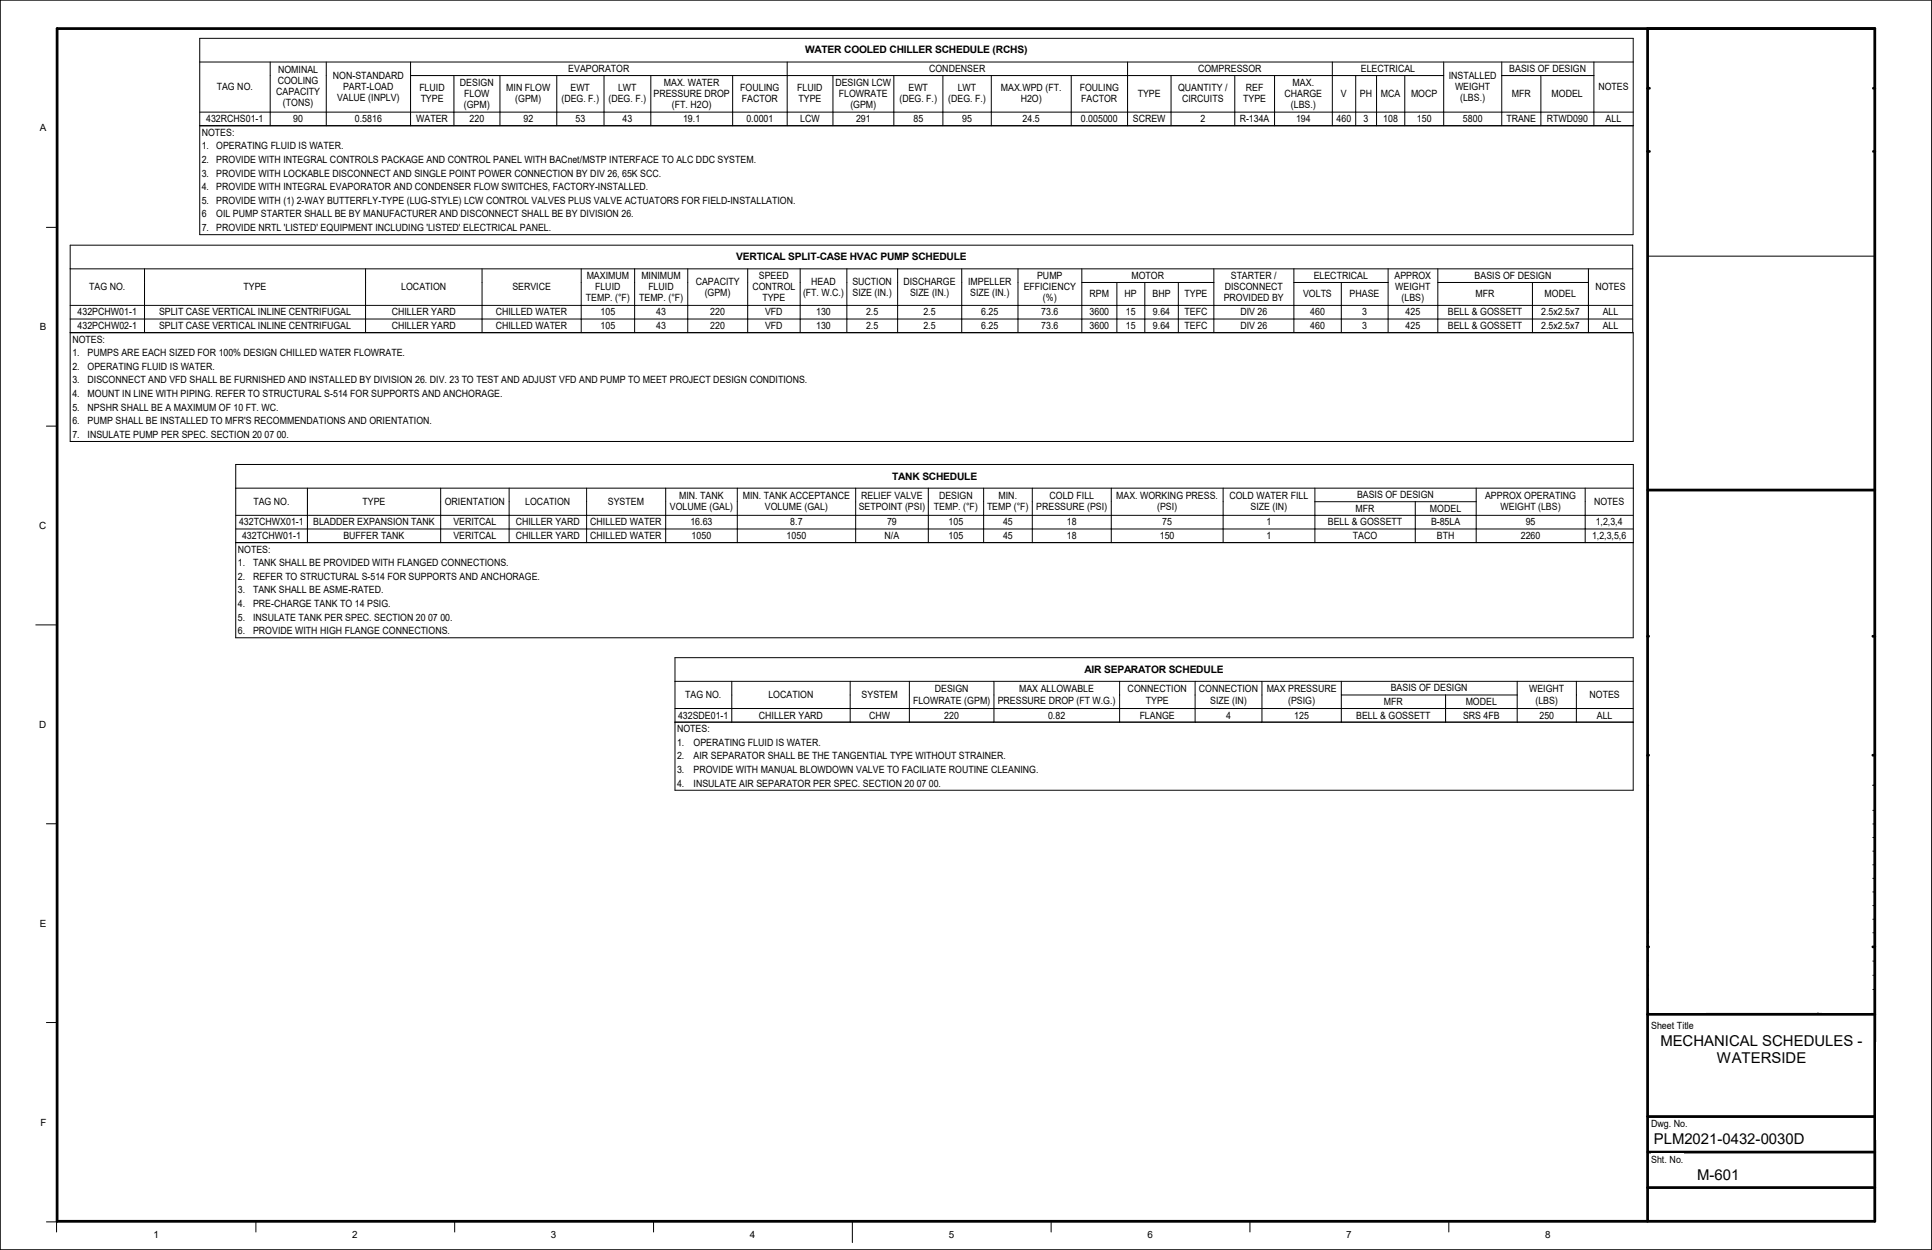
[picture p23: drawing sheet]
<svg xmlns="http://www.w3.org/2000/svg" width="864mm" height="559mm" viewBox="0 0 864 559" stroke-linecap="round" stroke-linejoin="round" font-family="sans-serif">
<defs><g id="words">
<g font-size="6.7">
<text x="742.2" y="467.8">MECHANICAL SCHEDULES -</text>
<text x="767.4" y="475.3">WATERSIDE</text>
<text x="739.3" y="511.4">PLM2021-0432-0030D</text>
<text x="758.7" y="527.4">M-601</text>
</g>
<g font-size="4.6">
<text x="360" y="23.9">WATER COOLED CHILLER SCHEDULE (RCHS)</text>
<text x="329.1" y="116.4">VERTICAL SPLIT-CASE HVAC PUMP SCHEDULE</text>
<text x="398.8" y="214.4">TANK SCHEDULE</text>
<text x="484.8" y="300.8">AIR SEPARATOR SCHEDULE</text>
</g>
<g font-size="4.5">
<text x="124.3" y="32.6">NOMINAL</text>
<text x="148.8" y="35.2">NON-STANDARD</text>
<text x="254" y="32.2">EVAPORATOR</text>
<text x="415.3" y="32.2">CONDENSER</text>
<text x="535.6" y="32.2">COMPRESSOR</text>
<text x="608.3" y="32.2">ELECTRICAL</text>
<text x="647.6" y="35.2">INSTALLED</text>
<text x="674.7" y="32.2">BASIS OF DESIGN</text>
<text x="96.9" y="40.3">TAG NO.</text>
<text x="124.2" y="37.6">COOLING</text>
<text x="153.4" y="40.2">PART-LOAD</text>
<text x="187.5" y="40.8">FLUID</text>
<text x="205.6" y="38.3">DESIGN</text>
<text x="226.3" y="40.8">MIN FLOW</text>
<text x="255" y="40.8">EWT</text>
<text x="276.3" y="40.8">LWT</text>
<text x="296.8" y="38.3">MAX. WATER</text>
<text x="330.9" y="40.8">FOULING</text>
<text x="356.4" y="40.8">FLUID</text>
<text x="373.4" y="38.3">DESIGN LCW</text>
<text x="406.1" y="40.8">EWT</text>
<text x="428.1" y="40.8">LWT</text>
<text x="447.4" y="40.8">MAX.WPD (FT.</text>
<text x="482.6" y="40.8">FOULING</text>
<text x="526.6" y="40.8">QUANTITY /</text>
<text x="556.9" y="40.8">REF</text>
<text x="577.8" y="38.3">MAX.</text>
<text x="650.4" y="40.2">WEIGHT</text>
<text x="714.5" y="40.3">NOTES</text>
<text x="123.4" y="42.6">CAPACITY</text>
<text x="126.5" y="47.6">(TONS)</text>
<text x="150.7" y="45.2">VALUE (INPLV)</text>
<text x="188" y="45.8">TYPE</text>
<text x="207.5" y="43.2">FLOW</text>
<text x="230.3" y="45.8">(GPM)</text>
<text x="251" y="45.8">(DEG. F.)</text>
<text x="272" y="45.8">(DEG. F.)</text>
<text x="292.1" y="43.2">PRESSURE DROP</text>
<text x="331.6" y="45.8">FACTOR</text>
<text x="357" y="45.8">TYPE</text>
<text x="375" y="43.2">FLOWRATE</text>
<text x="402" y="45.8">(DEG. F.)</text>
<text x="423.8" y="45.8">(DEG. F.)</text>
<text x="456.3" y="45.8">H2O)</text>
<text x="483.3" y="45.8">FACTOR</text>
<text x="508.6" y="43.4">TYPE</text>
<text x="528.4" y="45.8">CIRCUITS</text>
<text x="555.7" y="45.8">TYPE</text>
<text x="574.2" y="43.2">CHARGE</text>
<text x="599.4" y="43.4">V</text>
<text x="607.9" y="43.4">PH</text>
<text x="617.3" y="43.4">MCA</text>
<text x="630.7" y="43.4">MOCP</text>
<text x="652.7" y="45.2">(LBS.)</text>
<text x="675.8" y="43.4">MFR</text>
<text x="693.5" y="43.4">MODEL</text>
<text x="207.3" y="48.2">(GPM)</text>
<text x="300.4" y="48.2">(FT. H2O)</text>
<text x="380.1" y="48.2">(GPM)</text>
<text x="577" y="48.2">(LBS.)</text>
<text x="92.2" y="54.6">432RCHS01-1</text>
<text x="131.1" y="54.6">90</text>
<text x="158.6" y="54.6">0.5816</text>
<text x="186.1" y="54.6">WATER</text>
<text x="209.9" y="54.6">220</text>
<text x="234" y="54.6">92</text>
<text x="257.2" y="54.6">53</text>
<text x="278.3" y="54.6">43</text>
<text x="305.3" y="54.6">19.1</text>
<text x="333.6" y="54.6">0.0001</text>
<text x="357.7" y="54.6">LCW</text>
<text x="382.6" y="54.6">291</text>
<text x="408.3" y="54.6">85</text>
<text x="430.1" y="54.6">95</text>
<text x="457.1" y="54.6">24.5</text>
<text x="483.1" y="54.6">0.005000</text>
<text x="506.4" y="54.6">SCREW</text>
<text x="536.6" y="54.6">2</text>
<text x="554.1" y="54.6">R-134A</text>
<text x="579.3" y="54.6">194</text>
<text x="597.4" y="54.6">460</text>
<text x="609.6" y="54.6">3</text>
<text x="618.3" y="54.6">108</text>
<text x="633.3" y="54.6">150</text>
<text x="653.9" y="54.6">5800</text>
<text x="673.4" y="54.6">TRANE</text>
<text x="691.4" y="54.6">RTWD090</text>
<text x="717.7" y="54.6">ALL</text>
<text x="90.2" y="60.7">NOTES:</text>
<text x="90.2" y="66.8">1.</text>
<text x="96.7" y="66.8">OPERATING FLUID IS WATER.</text>
<text x="90.2" y="72.9">2.</text>
<text x="96.7" y="72.9">PROVIDE WITH INTEGRAL CONTROLS PACKAGE AND CONTROL PANEL WITH BACnet/MSTP INTERFACE TO ALC DDC SYSTEM.</text>
<text x="90.2" y="79">3.</text>
<text x="96.7" y="79">PROVIDE WITH LOCKABLE DISCONNECT AND SINGLE POINT POWER CONNECTION BY DIV 26, 65K SCC.</text>
<text x="90.2" y="85">4.</text>
<text x="96.7" y="85">PROVIDE WITH INTEGRAL EVAPORATOR AND CONDENSER FLOW SWITCHES, FACTORY-INSTALLED.</text>
<text x="90.2" y="91.1">5.</text>
<text x="96.7" y="91.1">PROVIDE WITH (1) 2-WAY BUTTERFLY-TYPE (LUG-STYLE) LCW CONTROL VALVES PLUS VALVE ACTUATORS FOR FIELD-INSTALLATION.</text>
<text x="90.2" y="97.2">6</text>
<text x="96.7" y="97.2">OIL PUMP STARTER SHALL BE BY MANUFACTURER AND DISCONNECT SHALL BE BY DIVISION 26.</text>
<text x="90.2" y="103.3">7.</text>
<text x="96.7" y="103.3">PROVIDE NRTL 'LISTED' EQUIPMENT INCLUDING 'LISTED' ELECTRICAL PANEL.</text>
<text x="262.3" y="124.7">MAXIMUM</text>
<text x="286.7" y="124.7">MINIMUM</text>
<text x="339.2" y="124.7">SPEED</text>
<text x="463.6" y="124.7">PUMP</text>
<text x="505.8" y="124.7">MOTOR</text>
<text x="550.2" y="124.7">STARTER /</text>
<text x="587.2" y="124.7">ELECTRICAL</text>
<text x="623.4" y="124.7">APPROX</text>
<text x="659.2" y="124.7">BASIS OF DESIGN</text>
<text x="39.9" y="129.8">TAG NO.</text>
<text x="108.9" y="129.8">TYPE</text>
<text x="179.4" y="129.8">LOCATION</text>
<text x="229" y="129.8">SERVICE</text>
<text x="266" y="129.6">FLUID</text>
<text x="289.8" y="129.6">FLUID</text>
<text x="311" y="127.2">CAPACITY</text>
<text x="336.3" y="129.6">CONTROL</text>
<text x="362.6" y="127.2">HEAD</text>
<text x="381" y="127.2">SUCTION</text>
<text x="403.8" y="127.2">DISCHARGE</text>
<text x="432.7" y="127.2">IMPELLER</text>
<text x="457.6" y="129.6">EFFICIENCY</text>
<text x="547.5" y="129.6">DISCONNECT</text>
<text x="623.7" y="129.6">WEIGHT</text>
<text x="713.1" y="129.8">NOTES</text>
<text x="261.9" y="134.6">TEMP. (°F)</text>
<text x="285.7" y="134.6">TEMP. (°F)</text>
<text x="315" y="132.2">(GPM)</text>
<text x="340.8" y="134.6">TYPE</text>
<text x="358.9" y="132.2">(FT. W.C.)</text>
<text x="381.1" y="132.2">SIZE (IN.)</text>
<text x="406.8" y="132.2">SIZE (IN.)</text>
<text x="433.7" y="132.2">SIZE (IN.)</text>
<text x="466.2" y="134.6">(%)</text>
<text x="487" y="132.8">RPM</text>
<text x="502.7" y="132.8">HP</text>
<text x="515.2" y="132.8">BHP</text>
<text x="529.5" y="132.8">TYPE</text>
<text x="547" y="134.6">PROVIDED BY</text>
<text x="582.5" y="132.8">VOLTS</text>
<text x="603.3" y="132.8">PHASE</text>
<text x="626.5" y="134.6">(LBS)</text>
<text x="659.6" y="132.8">MFR</text>
<text x="690.5" y="132.8">MODEL</text>
<text x="34.7" y="141">432PCHW01-1</text>
<text x="71.1" y="141">SPLIT CASE VERTICAL INLINE CENTRIFUGAL</text>
<text x="175.1" y="141">CHILLER YARD</text>
<text x="221.6" y="141">CHILLED WATER</text>
<text x="268.4" y="141">105</text>
<text x="293.3" y="141">43</text>
<text x="317.5" y="141">220</text>
<text x="342" y="141">VFD</text>
<text x="364.8" y="141">130</text>
<text x="387.1" y="141">2.5</text>
<text x="412.8" y="141">2.5</text>
<text x="438.6" y="141">6.25</text>
<text x="465.5" y="141">73.6</text>
<text x="487" y="141">3600</text>
<text x="503.3" y="141">15</text>
<text x="515.4" y="141">9.64</text>
<text x="529.5" y="141">TEFC</text>
<text x="554.4" y="141">DIV 26</text>
<text x="585.7" y="141">460</text>
<text x="608.9" y="141">3</text>
<text x="628.3" y="141">425</text>
<text x="647.2" y="141">BELL &amp; GOSSETT</text>
<text x="688.9" y="141">2.5x2.5x7</text>
<text x="716.4" y="141">ALL</text>
<text x="34.7" y="147.1">432PCHW02-1</text>
<text x="71.1" y="147.1">SPLIT CASE VERTICAL INLINE CENTRIFUGAL</text>
<text x="175.1" y="147.1">CHILLER YARD</text>
<text x="221.6" y="147.1">CHILLED WATER</text>
<text x="268.4" y="147.1">105</text>
<text x="293.3" y="147.1">43</text>
<text x="317.5" y="147.1">220</text>
<text x="342" y="147.1">VFD</text>
<text x="364.8" y="147.1">130</text>
<text x="387.1" y="147.1">2.5</text>
<text x="412.8" y="147.1">2.5</text>
<text x="438.6" y="147.1">6.25</text>
<text x="465.5" y="147.1">73.6</text>
<text x="487" y="147.1">3600</text>
<text x="503.3" y="147.1">15</text>
<text x="515.4" y="147.1">9.64</text>
<text x="529.5" y="147.1">TEFC</text>
<text x="554.4" y="147.1">DIV 26</text>
<text x="585.7" y="147.1">460</text>
<text x="608.9" y="147.1">3</text>
<text x="628.3" y="147.1">425</text>
<text x="647.2" y="147.1">BELL &amp; GOSSETT</text>
<text x="688.9" y="147.1">2.5x2.5x7</text>
<text x="716.4" y="147.1">ALL</text>
<text x="32.3" y="153.2">NOTES:</text>
<text x="32.3" y="159.3">1.</text>
<text x="39.2" y="159.3">PUMPS ARE EACH SIZED FOR 100% DESIGN CHILLED WATER FLOWRATE.</text>
<text x="32.3" y="165.3">2.</text>
<text x="39.2" y="165.3">OPERATING FLUID IS WATER.</text>
<text x="32.3" y="171.4">3.</text>
<text x="39.2" y="171.4">DISCONNECT AND VFD SHALL BE FURNISHED AND INSTALLED BY DIVISION 26. DIV. 23 TO TEST AND ADJUST VFD AND PUMP TO MEET PROJECT DESIGN CONDITIONS.</text>
<text x="32.3" y="177.5">4.</text>
<text x="39.2" y="177.5">MOUNT IN LINE WITH PIPING. REFER TO STRUCTURAL S-514 FOR SUPPORTS AND ANCHORAGE.</text>
<text x="32.3" y="183.6">5.</text>
<text x="39.2" y="183.6">NPSHR SHALL BE A MAXIMUM OF 10 FT. WC.</text>
<text x="32.3" y="189.7">6.</text>
<text x="39.2" y="189.7">PUMP SHALL BE INSTALLED TO MFR'S RECOMMENDATIONS AND ORIENTATION.</text>
<text x="32.3" y="195.7">7.</text>
<text x="39.2" y="195.7">INSULATE PUMP PER SPEC. SECTION 20 07 00.</text>
<text x="113.3" y="225.7">TAG NO.</text>
<text x="162.1" y="225.7">TYPE</text>
<text x="198.8" y="225.7">ORIENTATION</text>
<text x="234.8" y="225.7">LOCATION</text>
<text x="271.7" y="225.7">SYSTEM</text>
<text x="303.6" y="223.1">MIN. TANK</text>
<text x="332.1" y="223.1">MIN. TANK ACCEPTANCE</text>
<text x="384.9" y="223.1">RELIEF VALVE</text>
<text x="419.7" y="223.1">DESIGN</text>
<text x="446.4" y="223.1">MIN.</text>
<text x="469.1" y="223.1">COLD FILL</text>
<text x="498.9" y="223.1">MAX. WORKING PRESS.</text>
<text x="549.6" y="223.1">COLD WATER FILL</text>
<text x="606.6" y="222.7">BASIS OF DESIGN</text>
<text x="663.8" y="223.1">APPROX OPERATING</text>
<text x="712.6" y="225.7">NOTES</text>
<text x="299.4" y="228.1">VOLUME (GAL)</text>
<text x="341.9" y="228.1">VOLUME (GAL)</text>
<text x="383.8" y="228.1">SETPOINT (PSI)</text>
<text x="417.4" y="228.1">TEMP. (°F)</text>
<text x="441.2" y="228.1">TEMP (°F)</text>
<text x="463.2" y="228.1">PRESSURE (PSI)</text>
<text x="517.2" y="228.1">(PSI)</text>
<text x="559" y="228.1">SIZE (IN)</text>
<text x="605.9" y="228.8">MFR</text>
<text x="639.2" y="228.8">MODEL</text>
<text x="670.8" y="228.1">WEIGHT (LBS)</text>
<text x="106.9" y="234.8">432TCHWX01-1</text>
<text x="140" y="234.8">BLADDER EXPANSION TANK</text>
<text x="202.7" y="234.8">VERITCAL</text>
<text x="230.5" y="234.8">CHILLER YARD</text>
<text x="263.8" y="234.8">CHILLED WATER</text>
<text x="308.6" y="234.8">16.63</text>
<text x="353.3" y="234.8">8.7</text>
<text x="396.5" y="234.8">79</text>
<text x="424" y="234.8">105</text>
<text x="448.4" y="234.8">45</text>
<text x="476.9" y="234.8">18</text>
<text x="519.5" y="234.8">75</text>
<text x="566.1" y="234.8">1</text>
<text x="593.6" y="234.8">BELL &amp; GOSSETT</text>
<text x="639.7" y="234.8">B-85LA</text>
<text x="682" y="234.8">95</text>
<text x="713.3" y="234.8">1,2,3,4</text>
<text x="108.2" y="240.9">432TCHW01-1</text>
<text x="153.5" y="240.9">BUFFER TANK</text>
<text x="202.7" y="240.9">VERITCAL</text>
<text x="230.5" y="240.9">CHILLER YARD</text>
<text x="263.8" y="240.9">CHILLED WATER</text>
<text x="309.2" y="240.9">1050</text>
<text x="351.6" y="240.9">1050</text>
<text x="395.4" y="240.9">N/A</text>
<text x="424" y="240.9">105</text>
<text x="448.4" y="240.9">45</text>
<text x="476.9" y="240.9">18</text>
<text x="518.4" y="240.9">150</text>
<text x="566.1" y="240.9">1</text>
<text x="604.7" y="240.9">TACO</text>
<text x="642.3" y="240.9">BTH</text>
<text x="679.8" y="240.9">2260</text>
<text x="711.6" y="240.9">1,2,3,5,6</text>
<text x="106.3" y="247">NOTES:</text>
<text x="106.3" y="253.1">1.</text>
<text x="113.1" y="253.1">TANK SHALL BE PROVIDED WITH FLANGED CONNECTIONS.</text>
<text x="106.3" y="259.2">2.</text>
<text x="113.1" y="259.2">REFER TO STRUCTURAL S-514 FOR SUPPORTS AND ANCHORAGE.</text>
<text x="106.3" y="265.3">3.</text>
<text x="113.1" y="265.3">TANK SHALL BE ASME-RATED.</text>
<text x="106.3" y="271.4">4.</text>
<text x="113.1" y="271.4">PRE-CHARGE TANK TO 14 PSIG.</text>
<text x="106.3" y="277.4">5.</text>
<text x="113.1" y="277.4">INSULATE TANK PER SPEC. SECTION 20 07 00.</text>
<text x="106.3" y="283.5">6.</text>
<text x="113.1" y="283.5">PROVIDE WITH HIGH FLANGE CONNECTIONS.</text>
<text x="417.9" y="309.5">DESIGN</text>
<text x="455.5" y="309.5">MAX ALLOWABLE</text>
<text x="504.1" y="309.5">CONNECTION</text>
<text x="535.9" y="309.5">CONNECTION</text>
<text x="566.2" y="309.5">MAX PRESSURE</text>
<text x="621.7" y="309">BASIS OF DESIGN</text>
<text x="683.5" y="309.5">WEIGHT</text>
<text x="306.3" y="312.1">TAG NO.</text>
<text x="343.5" y="312.1">LOCATION</text>
<text x="385.1" y="312.1">SYSTEM</text>
<text x="408.1" y="314.5">FLOWRATE (GPM)</text>
<text x="446" y="314.5">PRESSURE DROP (FT W.G.)</text>
<text x="512.2" y="314.5">TYPE</text>
<text x="540.9" y="314.5">SIZE (IN)</text>
<text x="575.8" y="314.5">(PSIG)</text>
<text x="618.6" y="315.1">MFR</text>
<text x="655.2" y="315.1">MODEL</text>
<text x="686.4" y="314.5">(LBS)</text>
<text x="710.6" y="312.1">NOTES</text>
<text x="303.1" y="321.2">432SDE01-1</text>
<text x="339.2" y="321.2">CHILLER YARD</text>
<text x="388.5" y="321.2">CHW</text>
<text x="422.1" y="321.2">220</text>
<text x="468.5" y="321.2">0.82</text>
<text x="509.4" y="321.2">FLANGE</text>
<text x="548" y="321.2">4</text>
<text x="578.5" y="321.2">125</text>
<text x="606.2" y="321.2">BELL &amp; GOSSETT</text>
<text x="654" y="321.2">SRS 4FB</text>
<text x="688.1" y="321.2">250</text>
<text x="713.8" y="321.2">ALL</text>
<text x="302.7" y="327.3">NOTES:</text>
<text x="302.7" y="333.4">1.</text>
<text x="310" y="333.4">OPERATING FLUID IS WATER.</text>
<text x="302.7" y="339.5">2.</text>
<text x="310" y="339.5">AIR SEPARATOR SHALL BE THE TANGENTIAL TYPE WITHOUT STRAINER.</text>
<text x="302.7" y="345.5">3.</text>
<text x="310" y="345.5">PROVIDE WITH MANUAL BLOWDOWN VALVE TO FACILIATE ROUTINE CLEANING.</text>
<text x="302.7" y="351.6">4.</text>
<text x="310" y="351.6">INSULATE AIR SEPARATOR PER SPEC. SECTION 20 07 00.</text>
</g>
<g font-size="4.4">
<text x="17.8" y="58.7">A</text>
<text x="17.8" y="147.6">B</text>
<text x="17.6" y="236.4">C</text>
<text x="17.6" y="325.3">D</text>
<text x="17.8" y="414.2">E</text>
<text x="738" y="459.8">Sheet Title</text>
<text x="18" y="503.2">F</text>
<text x="738" y="503.9">Dwg. No.</text>
<text x="738" y="519.7">Sht. No.</text>
<text x="68.6" y="553.6">1</text>
<text x="157.4" y="553.6">2</text>
<text x="246.3" y="553.6">3</text>
<text x="335.2" y="553.6">4</text>
<text x="424.1" y="553.6">5</text>
<text x="512.9" y="553.6">6</text>
<text x="601.8" y="553.6">7</text>
<text x="690.7" y="553.6">8</text>
</g>
</g></defs>
<g fill="none" stroke="#000" stroke-width=".45">
<path d="M.1 .1h863.3v558.6h-863.3zM20.7 101.6h4.6M736.5 114.5h101.5M20.7 190.5h4.6M16 279.4h9.3M736.5 351h.4M837.2 351h.8M20.7 368.3h4.6M736.5 436h.4M736.5 429.6h.4M837.2 436h.8M837.2 429.6h.8"/>
<path d="M20.7 457.1h4.6M736.5 442.3h.4M812.6 452.8v.6M837.2 442.3h.8M20.7 546.2h4.6v4.6M114.4 546.2v4.6M203.2 546.2v4.6M292.1 546.2v4.6M381 546.2v9.3M469.9 546.2v4.6M558.7 546.2v4.6M647.6 546.2v4.6"/>
</g>
<g fill="none" stroke="#000" stroke-width="1.2">
<path d="M25.5 12.8h812.5v533.2h-812.5zM736.5 12.8v533.2M736.5 39.5h.8M837.4 39.5h.6M736.5 67.7h.8M837.4 67.7h.6M736.5 219.1h101.5M736.5 284.4h.4M837.2 284.4h.8M736.5 337.6h.4M837.2 337.6h.8M736.5 423.3h.4"/>
<path d="M837.2 423.3h.8M736.5 453.4h101.5M736.5 499.2h101.5M736.5 515h101.5M736.5 530.9h101.5"/>
</g>
<g fill="#fff">
<path d="M17.8 54.7h2.9v5h-2.9z"/>
<path d="M17.8 143.6h2.9v4.9h-2.9z"/>
<path d="M17.6 232.5h3.1v4.9h-3.1z"/>
<path d="M17.6 321.4h3.1v4.9h-3.1z"/>
<path d="M17.8 410.2h2.9v5h-2.9z"/>
<path d="M18 499.2h2.7v4.9h-2.7z"/>
<path d="M68.6 549.7h2.4v4.9h-2.4z"/>
<path d="M157.4 549.7h2.5v4.9h-2.5z"/>
<path d="M246.3 549.7h2.4v4.9h-2.4z"/>
<path d="M335.2 549.7h2.4v4.9h-2.4z"/>
<path d="M424.1 549.7h2.4v4.9h-2.4z"/>
<path d="M512.9 549.7h2.4v4.9h-2.4z"/>
<path d="M601.8 549.7h2.4v4.9h-2.4z"/>
<path d="M690.7 549.7h2.4v4.9h-2.4z"/>
<path d="M738 515.7h14.5v5h-14.5z"/>
<path d="M738 455.8h19.2v5h-19.2z"/>
<path d="M738 499.9h16.4v4.9h-16.4z"/>
</g>
<g fill="#fff">
<path d="M738 531.6h23.6v.4h-23.6z" fill-rule="evenodd"/>
<path d="M839 514.5l.1 31.3z" fill-rule="evenodd"/>
<path d="M814.4 452.8h21.7z" fill-rule="evenodd"/>
<path d="M838.8 466h.3v43.5h-.3z" fill-rule="evenodd"/>
<path d="M737.7 452.8h6.6z" fill-rule="evenodd"/>
<path d="M744.3 452.8h1.4z" fill-rule="evenodd"/>
<path d="M745.7 452.8h8.8z" fill-rule="evenodd"/>
<path d="M754.5 452.8h1.3z" fill-rule="evenodd"/>
<path d="M755.8 452.8h6.6z" fill-rule="evenodd"/>
</g>
<g fill="none" stroke="#000" stroke-width=".45">
<path d="M89.3 27.7h640.7M120.8 27.7v28.5M145.8 27.7v28.5M183.5 33.8h461.8M183.5 27.7v28.5M202.9 33.8v22.4M223.5 33.8v22.4M248.9 33.8v22.4M270 33.8v22.4M290.9 33.8v22.4M327.5 33.8v22.4M351.9 27.7v28.5"/>
<path d="M372.3 33.8v22.4M399.5 33.8v22.4M421.5 33.8v22.4M443.1 33.8v22.4M478.8 33.8v22.4M504 27.7v28.5M523.5 33.8v22.4M551.9 33.8v22.4M569.7 33.8v22.4M595.5 27.7v28.5M606 33.8v22.4M615.3 33.8v22.4"/>
<path d="M627.9 33.8v22.4M645.3 27.7v28.5M671.3 27.7v28.5M688.8 33.8v22.4M712.5 33.8h-41.2M712.5 27.7v28.5M89.3 56.2h640.7v-39.1h-640.7v87.8h640.7v-48.7M730 50.1h-640.7M31.4 120.2h698.4M64.6 120.2v28.5M163.4 120.2v28.5M215.5 120.2v28.5"/>
<path d="M259.8 120.2v28.5M283.7 120.2v28.5M307.4 120.2v28.5M334.2 120.2v28.5M357.7 120.2v28.5M378.5 120.2v28.5M401.2 120.2v28.5M429.9 120.2v28.5M455 120.2v28.5M483.6 126.3h59M483.6 120.2v28.5M499.2 126.3v22.4"/>
<path d="M511.7 126.3v22.4M526.7 126.3v22.4M542.6 120.2v28.5M578.4 126.3h42.1M578.4 120.2v28.5M599.6 126.3v22.4M620.5 120.2v28.5M642.7 120.2v28.5M685 126.3v22.4M710 126.3h-67.3M710 120.2v28.5M729.8 136.5h-698.4"/>
<path d="M31.4 148.7h698.6v48.7h-698.6v-87.8h698.4v39.1M729.8 142.6h-698.4M105.4 207.6h624.7l-.1 77.5h-624.6zM105.4 218.2h624.7M137.4 218.2v24.4M197 218.2v24.4M227.6 218.2v24.4M262.2 218.2v24.4M297.6 218.2v24.4M329.6 218.2v24.4M382.5 218.2v24.4M415 218.2v24.4"/>
<path d="M439.7 218.2v24.4M461.4 218.2v24.4M496.7 218.2v24.4M546.7 218.2v24.4M587.8 218.2v24.4M659.8 218.2v24.4M708.6 218.2v24.4M587.8 224.3h72M632.6 224.3v18.3M730.1 236.5h-624.7M730.1 230.4h-624.7M105.4 242.6h624.7"/>
<path d="M301.7 294h428.3v59.3h-428.3zM301.7 304.6h428.3M327.1 304.6v18.2M380 304.6v18.2M406.5 304.6v18.2M444.3 304.6v18.2M500.5 304.6v18.2M534.2 304.6v18.2M564.1 304.6v18.2M599.6 304.6v18.2M599.6 310.7h78.6M646.2 310.7v12.1"/>
<path d="M678.2 304.6v18.2M704.6 304.6v18.2M730 316.7h-428.3M301.7 322.8h428.3M736.9 351h-.4v66h.4M837.2 351h.8v66h-.8M736.5 374.4h.4M736.5 368.3h.4M736.5 362.2h.4M837.2 374.4h.8M837.2 368.3h.8M837.2 362.2h.8"/>
<path d="M736.5 398.7h.4M736.5 392.6h.4M736.5 386.6h.4M736.5 380.5h.4M837.2 398.7h.8M837.2 392.6h.8M837.2 386.6h.8M837.2 380.5h.8M736.5 410.9h.4M736.5 404.8h.4M837.2 410.9h.8M837.2 404.8h.8"/>
</g>
<use href="#words"/>
</svg>
